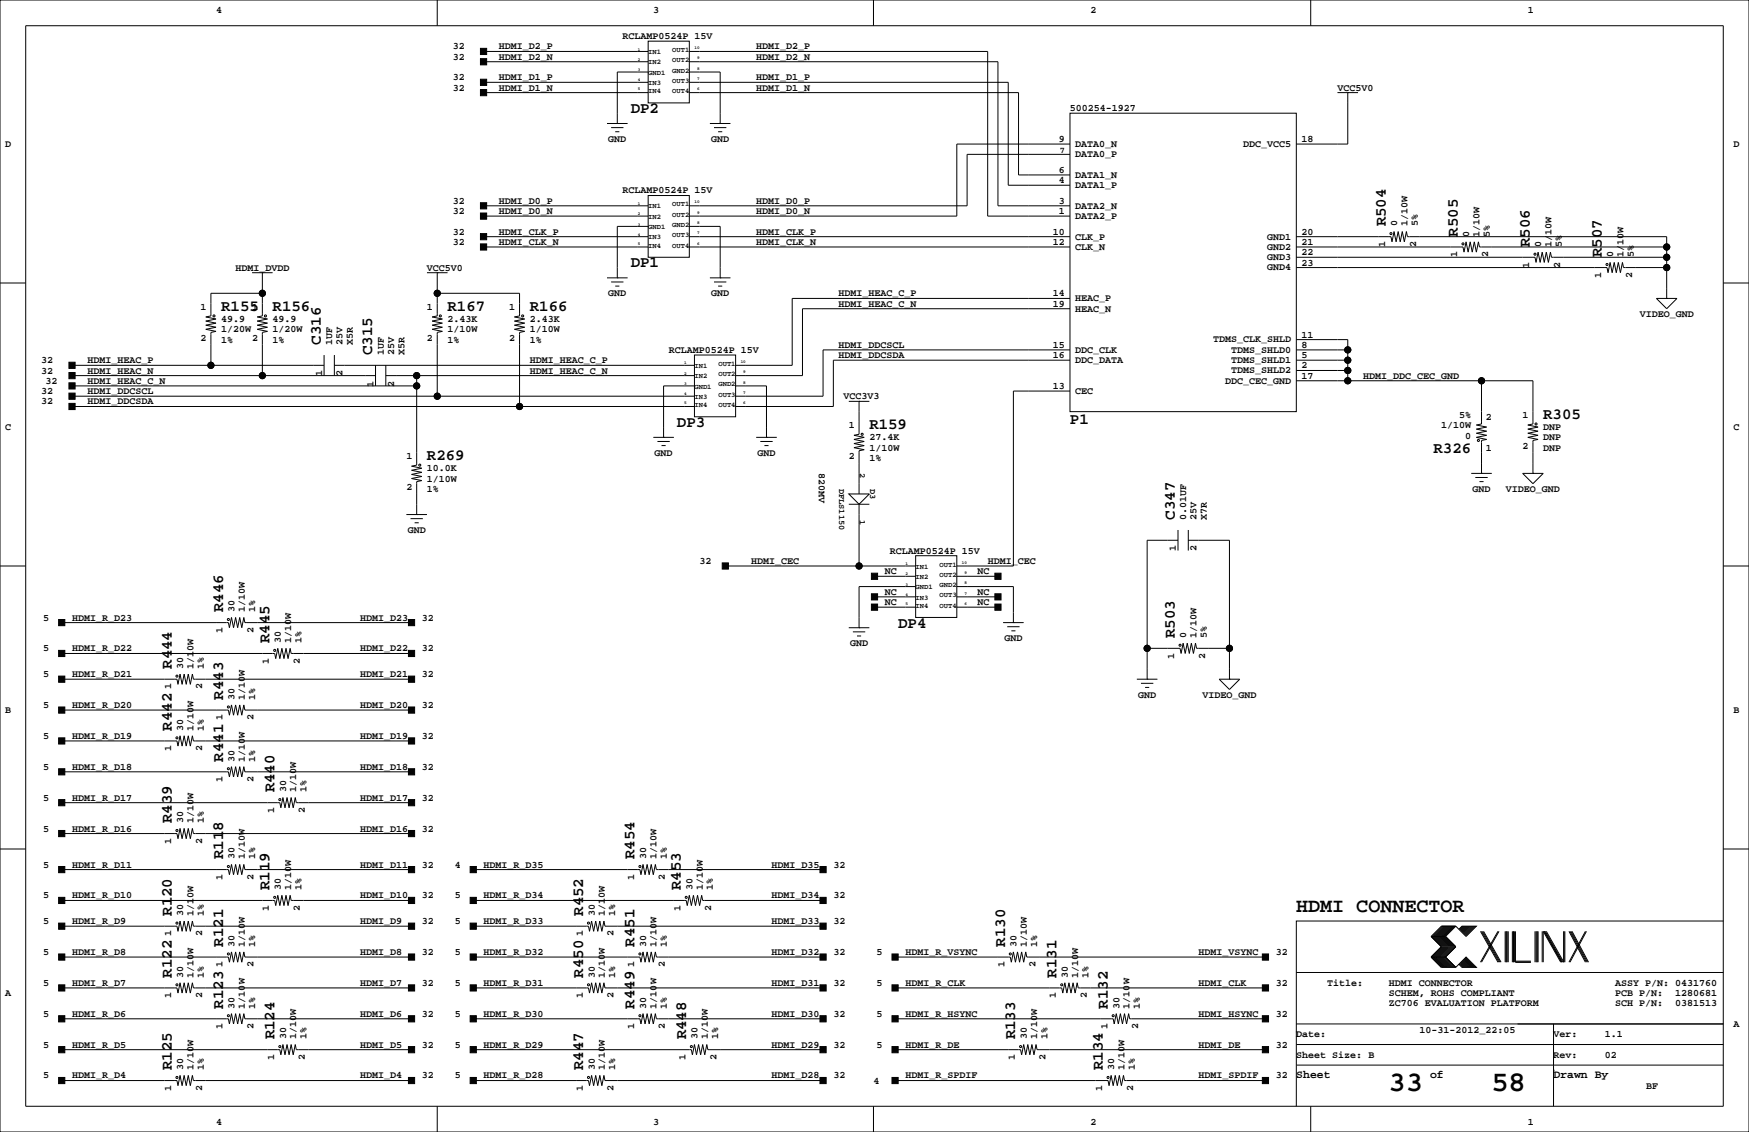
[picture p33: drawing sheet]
<svg xmlns="http://www.w3.org/2000/svg" width="432mm" height="279mm" viewBox="0 0 432 279" stroke-linecap="round" stroke-linejoin="round" font-family="sans-serif">
<defs><g id="words">
<g font-size="7.1">
<text x="342.8" y="269.3">33</text>
<text x="368.2" y="269.3">58</text>
</g>
<text font-size="4.9" x="320" y="225.1">HDMI CONNECTOR</text>
<g font-size="3.9">
<text x="155.7" y="27.9">DP2</text>
<text x="342.1" y="55.9" transform="rotate(-90 342.1 55.9)">R504</text>
<text x="359.9" y="58.4" transform="rotate(-90 359.9 58.4)">R505</text>
<text x="377.7" y="61" transform="rotate(-90 377.7 61)">R506</text>
<text x="395.4" y="63.5" transform="rotate(-90 395.4 63.5)">R507</text>
<text x="155.7" y="66">DP1</text>
<text x="54.6" y="76.7">R155</text>
<text x="67.3" y="76.7">R156</text>
<text x="110.5" y="76.7">R167</text>
<text x="130.8" y="76.7">R166</text>
<text x="79.2" y="85.1" transform="rotate(-90 79.2 85.1)">C316</text>
<text x="91.9" y="87.6" transform="rotate(-90 91.9 87.6)">C315</text>
<text x="167.1" y="105.4">DP3</text>
<text x="214.6" y="105.9">R159</text>
<text x="264.2" y="104.6">P1</text>
<text x="381" y="103.3">R305</text>
<text x="105.4" y="113.5">R269</text>
<text x="353.9" y="111.8">R326</text>
<text x="290" y="128.3" transform="rotate(-90 290 128.3)">C347</text>
<text x="55.1" y="151.1" transform="rotate(-90 55.1 151.1)">R446</text>
<text x="221.7" y="154.9">DP4</text>
<text x="66.5" y="158.8" transform="rotate(-90 66.5 158.8)">R445</text>
<text x="290" y="157.5" transform="rotate(-90 290 157.5)">R503</text>
<text x="42.4" y="165.1" transform="rotate(-90 42.4 165.1)">R444</text>
<text x="55.1" y="172.7" transform="rotate(-90 55.1 172.7)">R443</text>
<text x="42.4" y="180.3" transform="rotate(-90 42.4 180.3)">R442</text>
<text x="55.1" y="188" transform="rotate(-90 55.1 188)">R441</text>
<text x="67.8" y="195.6" transform="rotate(-90 67.8 195.6)">R440</text>
<text x="42.4" y="203.2" transform="rotate(-90 42.4 203.2)">R439</text>
<text x="55.1" y="212.1" transform="rotate(-90 55.1 212.1)">R118</text>
<text x="156.7" y="212.1" transform="rotate(-90 156.7 212.1)">R454</text>
<text x="66.5" y="219.7" transform="rotate(-90 66.5 219.7)">R119</text>
<text x="168.1" y="219.7" transform="rotate(-90 168.1 219.7)">R453</text>
<text x="42.4" y="226.1" transform="rotate(-90 42.4 226.1)">R120</text>
<text x="144" y="226.1" transform="rotate(-90 144 226.1)">R452</text>
<text x="55.1" y="233.7" transform="rotate(-90 55.1 233.7)">R121</text>
<text x="156.7" y="233.7" transform="rotate(-90 156.7 233.7)">R451</text>
<text x="248.1" y="233.7" transform="rotate(-90 248.1 233.7)">R130</text>
<text x="42.4" y="241.3" transform="rotate(-90 42.4 241.3)">R122</text>
<text x="144" y="241.3" transform="rotate(-90 144 241.3)">R450</text>
<text x="260.8" y="241.3" transform="rotate(-90 260.8 241.3)">R131</text>
<text x="55.1" y="248.9" transform="rotate(-90 55.1 248.9)">R123</text>
<text x="156.7" y="248.9" transform="rotate(-90 156.7 248.9)">R449</text>
<text x="273.5" y="248.9" transform="rotate(-90 273.5 248.9)">R132</text>
<text x="67.8" y="256.5" transform="rotate(-90 67.8 256.5)">R124</text>
<text x="169.4" y="256.5" transform="rotate(-90 169.4 256.5)">R448</text>
<text x="250.7" y="256.5" transform="rotate(-90 250.7 256.5)">R133</text>
<text x="42.4" y="264.2" transform="rotate(-90 42.4 264.2)">R125</text>
<text x="144" y="264.2" transform="rotate(-90 144 264.2)">R447</text>
<text x="272.3" y="264.2" transform="rotate(-90 272.3 264.2)">R134</text>
</g>
<g font-size="2.8">
<text x="320" y="266.1">Sheet</text>
<text x="353.1" y="266.1">of</text>
<text x="383.5" y="266.1">Drawn By</text>
</g>
<g font-size="2.5">
<text x="53.3" y="3.3">4</text>
<text x="161.3" y="3.3">3</text>
<text x="269.2" y="3.3">2</text>
<text x="377.2" y="3.3">1</text>
<text x="153.7" y="9.7">RCLAMP0524P 15V</text>
<text x="111.8" y="14.7">32</text>
<text x="111.8" y="12.2">32</text>
<text x="123.2" y="14.7">HDMI_D2_N</text>
<text x="123.2" y="12.2">HDMI_D2_P</text>
<text x="186.7" y="12.2">HDMI_D2_P</text>
<text x="186.7" y="14.7">HDMI_D2_N</text>
<text x="111.8" y="22.4">32</text>
<text x="111.8" y="19.8">32</text>
<text x="123.2" y="22.4">HDMI_D1_N</text>
<text x="123.2" y="19.8">HDMI_D1_P</text>
<text x="186.7" y="22.4">HDMI_D1_N</text>
<text x="186.7" y="19.8">HDMI_D1_P</text>
<text x="330.2" y="22.4">VCC5V0</text>
<text x="264.2" y="27.4">500254-1927</text>
<text x="150.2" y="35.1">GND</text>
<text x="175.6" y="35.1">GND</text>
<text x="261.4" y="35.1">9</text>
<text x="321.3" y="35.1">18</text>
<text x="1.3" y="36.3">D</text>
<text x="265.4" y="36.3">DATA0_N</text>
<text x="265.4" y="38.8">DATA0_P</text>
<text x="306.9" y="36.3">DDC_VCC5</text>
<text x="428" y="36.3">D</text>
<text x="153.7" y="47.8">RCLAMP0524P 15V</text>
<text x="261.4" y="45.2">4</text>
<text x="261.4" y="42.7">6</text>
<text x="265.4" y="46.4">DATA1_P</text>
<text x="265.4" y="43.9">DATA1_N</text>
<text x="111.8" y="52.8">32</text>
<text x="111.8" y="50.3">32</text>
<text x="123.2" y="52.8">HDMI_D0_N</text>
<text x="123.2" y="50.3">HDMI_D0_P</text>
<text x="186.7" y="52.8">HDMI_D0_N</text>
<text x="186.7" y="50.3">HDMI_D0_P</text>
<text x="261.4" y="52.8">1</text>
<text x="261.4" y="50.3">3</text>
<text x="265.4" y="51.5">DATA2_N</text>
<text x="111.8" y="57.9">32</text>
<text x="123.2" y="57.9">HDMI_CLK_P</text>
<text x="186.7" y="57.9">HDMI_CLK_P</text>
<text x="259.9" y="57.9">10</text>
<text x="265.4" y="59.1">CLK_P</text>
<text x="265.4" y="54">DATA2_P</text>
<text x="312.8" y="59.1">GND1</text>
<text x="321.3" y="57.9">20</text>
<text x="344.9" y="55.9" transform="rotate(-90 344.9 55.9)">0</text>
<text x="347.5" y="55.9" transform="rotate(-90 347.5 55.9)">1/10W</text>
<text x="350" y="55.9" transform="rotate(-90 350 55.9)">5%</text>
<text x="362.7" y="58.4" transform="rotate(-90 362.7 58.4)">0</text>
<text x="365.3" y="58.4" transform="rotate(-90 365.3 58.4)">1/10W</text>
<text x="367.8" y="58.4" transform="rotate(-90 367.8 58.4)">5%</text>
<text x="111.8" y="60.5">32</text>
<text x="123.2" y="60.5">HDMI_CLK_N</text>
<text x="186.7" y="60.5">HDMI_CLK_N</text>
<text x="259.9" y="60.5">12</text>
<text x="265.4" y="61.7">CLK_N</text>
<text x="312.8" y="61.7">GND2</text>
<text x="312.8" y="64.2">GND3</text>
<text x="321.3" y="65.5">23</text>
<text x="321.3" y="60.5">21</text>
<text x="321.3" y="63">22</text>
<text x="342" y="61" transform="rotate(-90 342 61)">1</text>
<text x="349.6" y="61" transform="rotate(-90 349.6 61)">2</text>
<text x="359.8" y="63.5" transform="rotate(-90 359.8 63.5)">1</text>
<text x="367.4" y="63.5" transform="rotate(-90 367.4 63.5)">2</text>
<text x="380.5" y="61" transform="rotate(-90 380.5 61)">0</text>
<text x="383" y="61" transform="rotate(-90 383 61)">1/10W</text>
<text x="385.6" y="61" transform="rotate(-90 385.6 61)">5%</text>
<text x="398.3" y="63.5" transform="rotate(-90 398.3 63.5)">0</text>
<text x="400.8" y="63.5" transform="rotate(-90 400.8 63.5)">1/10W</text>
<text x="403.4" y="63.5" transform="rotate(-90 403.4 63.5)">5%</text>
<text x="58.1" y="66.8">HDMI_DVDD</text>
<text x="105.4" y="66.8">VCC5V0</text>
<text x="312.8" y="66.7">GND4</text>
<text x="377.5" y="66" transform="rotate(-90 377.5 66)">1</text>
<text x="385.2" y="66" transform="rotate(-90 385.2 66)">2</text>
<text x="395.3" y="68.6" transform="rotate(-90 395.3 68.6)">1</text>
<text x="402.9" y="68.6" transform="rotate(-90 402.9 68.6)">2</text>
<text x="49.5" y="76.5">1</text>
<text x="62.2" y="76.5">1</text>
<text x="105.4" y="76.5">1</text>
<text x="125.7" y="76.5">1</text>
<text x="150.2" y="73.2">GND</text>
<text x="175.6" y="73.2">GND</text>
<text x="207" y="75.7">HDMI_HEAC_C_N</text>
<text x="207" y="73.2">HDMI_HEAC_C_P</text>
<text x="259.9" y="75.7">19</text>
<text x="259.9" y="73.2">14</text>
<text x="265.4" y="76.9">HEAC_N</text>
<text x="265.4" y="74.4">HEAC_P</text>
<text x="54.6" y="82">1/20W</text>
<text x="54.6" y="79.5">49.9</text>
<text x="67.3" y="79.5">49.9</text>
<text x="67.3" y="82">1/20W</text>
<text x="110.5" y="79.5">2.43K</text>
<text x="110.5" y="82">1/10W</text>
<text x="130.8" y="82">1/10W</text>
<text x="130.8" y="79.5">2.43K</text>
<text x="321.3" y="83.3">11</text>
<text x="404.8" y="78.2">VIDEO_GND</text>
<text x="10.2" y="89.7">32</text>
<text x="21.6" y="89.7">HDMI_HEAC_P</text>
<text x="49.5" y="84.2">2</text>
<text x="54.6" y="84.6">1%</text>
<text x="62.2" y="84.2">2</text>
<text x="67.3" y="84.6">1%</text>
<text x="82" y="85.1" transform="rotate(-90 82 85.1)">1UF</text>
<text x="84.6" y="85.1" transform="rotate(-90 84.6 85.1)">25V</text>
<text x="87.1" y="85.1" transform="rotate(-90 87.1 85.1)">X5R</text>
<text x="94.7" y="87.6" transform="rotate(-90 94.7 87.6)">1UF</text>
<text x="97.3" y="87.6" transform="rotate(-90 97.3 87.6)">25V</text>
<text x="99.8" y="87.6" transform="rotate(-90 99.8 87.6)">X5R</text>
<text x="105.4" y="84.2">2</text>
<text x="110.5" y="84.6">1%</text>
<text x="125.7" y="84.2">2</text>
<text x="130.8" y="84.6">1%</text>
<text x="130.8" y="89.7">HDMI_HEAC_C_P</text>
<text x="165.1" y="87.1">RCLAMP0524P 15V</text>
<text x="207" y="88.4">HDMI_DDCSDA</text>
<text x="207" y="85.9">HDMI_DDCSCL</text>
<text x="259.9" y="85.9">15</text>
<text x="259.9" y="88.4">16</text>
<text x="265.4" y="87.1">DDC_CLK</text>
<text x="265.4" y="89.6">DDC_DATA</text>
<text x="299.5" y="84.5">TDMS_CLK_SHLD</text>
<text x="304" y="87.1">TDMS_SHLD0</text>
<text x="304" y="89.6">TDMS_SHLD1</text>
<text x="321.3" y="85.9">8</text>
<text x="321.3" y="88.4">5</text>
<text x="10.2" y="92.2">32</text>
<text x="11.2" y="94.7">32</text>
<text x="21.6" y="92.2">HDMI_HEAC_N</text>
<text x="21.6" y="94.7">HDMI_HEAC_C_N</text>
<text x="79.5" y="92.9" transform="rotate(-90 79.5 92.9)">1</text>
<text x="84.6" y="92.9" transform="rotate(-90 84.6 92.9)">2</text>
<text x="92.2" y="95.5" transform="rotate(-90 92.2 95.5)">1</text>
<text x="97.3" y="95.5" transform="rotate(-90 97.3 95.5)">2</text>
<text x="130.8" y="92.2">HDMI_HEAC_C_N</text>
<text x="302.5" y="94.7">DDC_CEC_GND</text>
<text x="304" y="92.1">TDMS_SHLD2</text>
<text x="321.3" y="90.9">2</text>
<text x="321.3" y="93.5">17</text>
<text x="336.6" y="93.5">HDMI_DDC_CEC_GND</text>
<text x="10.2" y="99.8">32</text>
<text x="10.2" y="97.3">32</text>
<text x="21.6" y="99.8">HDMI_DDCSDA</text>
<text x="21.6" y="97.3">HDMI_DDCSCL</text>
<text x="208.3" y="98.6">VCC3V3</text>
<text x="259.9" y="96">13</text>
<text x="265.4" y="97.2">CEC</text>
<text x="1.3" y="106.2">C</text>
<text x="209.5" y="105.8">1</text>
<text x="355.8" y="105.8">1/10W</text>
<text x="360.3" y="103.2">5%</text>
<text x="366.8" y="103.6">2</text>
<text x="375.9" y="103.2">1</text>
<text x="381" y="106.2">DNP</text>
<text x="428" y="106.2">C</text>
<text x="100.3" y="113.4">1</text>
<text x="161.6" y="112.5">GND</text>
<text x="187" y="112.5">GND</text>
<text x="209.5" y="113.4">2</text>
<text x="214.6" y="108.7">27.4K</text>
<text x="214.6" y="111.3">1/10W</text>
<text x="214.6" y="113.8">1%</text>
<text x="361.7" y="108.3">0</text>
<text x="366.8" y="111.3">1</text>
<text x="375.9" y="110.8">2</text>
<text x="381" y="111.3">DNP</text>
<text x="381" y="108.7">DNP</text>
<text x="105.4" y="116.3">10.0K</text>
<text x="105.4" y="118.9">1/10W</text>
<text x="202.2" y="116.8" transform="rotate(90 202.2 116.8)">820MV</text>
<text x="100.3" y="121">2</text>
<text x="105.4" y="121.4">1%</text>
<text x="363.5" y="121.4">GND</text>
<text x="371.8" y="121.4">VIDEO_GND</text>
<text x="100.6" y="131.6">GND</text>
<text x="292.9" y="128.3" transform="rotate(-90 292.9 128.3)">0.01UF</text>
<text x="295.4" y="128.3" transform="rotate(-90 295.4 128.3)">25V</text>
<text x="297.9" y="128.3" transform="rotate(-90 297.9 128.3)">X7R</text>
<text x="219.7" y="136.7">RCLAMP0524P 15V</text>
<text x="290.3" y="136.1" transform="rotate(-90 290.3 136.1)">1</text>
<text x="295.4" y="136.1" transform="rotate(-90 295.4 136.1)">2</text>
<text x="172.7" y="139.2">32</text>
<text x="185.4" y="139.2">HDMI_CEC</text>
<text x="218.4" y="141.7">NC</text>
<text x="241.3" y="141.7">NC</text>
<text x="243.8" y="139.2">HDMI_CEC</text>
<text x="218.4" y="149.4">NC</text>
<text x="218.4" y="146.8">NC</text>
<text x="241.3" y="146.8">NC</text>
<text x="241.3" y="149.4">NC</text>
<text x="10.7" y="153.2">5</text>
<text x="17.8" y="153.2">HDMI_R_D23</text>
<text x="57.9" y="151.1" transform="rotate(-90 57.9 151.1)">30</text>
<text x="60.5" y="151.1" transform="rotate(-90 60.5 151.1)">1/10W</text>
<text x="63" y="151.1" transform="rotate(-90 63 151.1)">1%</text>
<text x="88.9" y="153.2">HDMI_D23</text>
<text x="104.1" y="153.2">32</text>
<text x="10.7" y="160.8">5</text>
<text x="17.8" y="160.8">HDMI_R_D22</text>
<text x="55" y="156.2" transform="rotate(-90 55 156.2)">1</text>
<text x="62.6" y="156.2" transform="rotate(-90 62.6 156.2)">2</text>
<text x="69.3" y="158.8" transform="rotate(-90 69.3 158.8)">30</text>
<text x="71.9" y="158.8" transform="rotate(-90 71.9 158.8)">1/10W</text>
<text x="74.4" y="158.8" transform="rotate(-90 74.4 158.8)">1%</text>
<text x="88.9" y="160.8">HDMI_D22</text>
<text x="104.1" y="160.8">32</text>
<text x="209.9" y="159.5">GND</text>
<text x="248" y="158.2">GND</text>
<text x="292.9" y="157.5" transform="rotate(-90 292.9 157.5)">0</text>
<text x="295.4" y="157.5" transform="rotate(-90 295.4 157.5)">1/10W</text>
<text x="297.9" y="157.5" transform="rotate(-90 297.9 157.5)">5%</text>
<text x="10.7" y="167.1">5</text>
<text x="17.8" y="167.1">HDMI_R_D21</text>
<text x="45.2" y="165.1" transform="rotate(-90 45.2 165.1)">30</text>
<text x="47.8" y="165.1" transform="rotate(-90 47.8 165.1)">1/10W</text>
<text x="50.3" y="165.1" transform="rotate(-90 50.3 165.1)">1%</text>
<text x="66.4" y="163.8" transform="rotate(-90 66.4 163.8)">1</text>
<text x="74" y="163.8" transform="rotate(-90 74 163.8)">2</text>
<text x="88.9" y="167.1">HDMI_D21</text>
<text x="104.1" y="167.1">32</text>
<text x="289.9" y="162.6" transform="rotate(-90 289.9 162.6)">1</text>
<text x="297.5" y="162.6" transform="rotate(-90 297.5 162.6)">2</text>
<text x="42.3" y="170.2" transform="rotate(-90 42.3 170.2)">1</text>
<text x="49.9" y="170.2" transform="rotate(-90 49.9 170.2)">2</text>
<text x="57.9" y="172.7" transform="rotate(-90 57.9 172.7)">30</text>
<text x="60.5" y="172.7" transform="rotate(-90 60.5 172.7)">1/10W</text>
<text x="63" y="172.7" transform="rotate(-90 63 172.7)">1%</text>
<text x="281" y="172.2">GND</text>
<text x="296.9" y="172.2">VIDEO_GND</text>
<text x="1.3" y="176">B</text>
<text x="10.7" y="174.8">5</text>
<text x="17.8" y="174.8">HDMI_R_D20</text>
<text x="55" y="177.8" transform="rotate(-90 55 177.8)">1</text>
<text x="62.6" y="177.8" transform="rotate(-90 62.6 177.8)">2</text>
<text x="88.9" y="174.8">HDMI_D20</text>
<text x="104.1" y="174.8">32</text>
<text x="428" y="176">B</text>
<text x="10.7" y="182.4">5</text>
<text x="17.8" y="182.4">HDMI_R_D19</text>
<text x="42.3" y="185.4" transform="rotate(-90 42.3 185.4)">1</text>
<text x="45.2" y="180.3" transform="rotate(-90 45.2 180.3)">30</text>
<text x="47.8" y="180.3" transform="rotate(-90 47.8 180.3)">1/10W</text>
<text x="49.9" y="185.4" transform="rotate(-90 49.9 185.4)">2</text>
<text x="50.3" y="180.3" transform="rotate(-90 50.3 180.3)">1%</text>
<text x="88.9" y="182.4">HDMI_D19</text>
<text x="104.1" y="182.4">32</text>
<text x="10.7" y="190">5</text>
<text x="17.8" y="190">HDMI_R_D18</text>
<text x="57.9" y="188" transform="rotate(-90 57.9 188)">30</text>
<text x="60.5" y="188" transform="rotate(-90 60.5 188)">1/10W</text>
<text x="63" y="188" transform="rotate(-90 63 188)">1%</text>
<text x="88.9" y="190">HDMI_D18</text>
<text x="104.1" y="190">32</text>
<text x="10.7" y="197.6">5</text>
<text x="17.8" y="197.6">HDMI_R_D17</text>
<text x="55" y="193" transform="rotate(-90 55 193)">1</text>
<text x="62.6" y="193" transform="rotate(-90 62.6 193)">2</text>
<text x="70.6" y="195.6" transform="rotate(-90 70.6 195.6)">30</text>
<text x="73.2" y="195.6" transform="rotate(-90 73.2 195.6)">1/10W</text>
<text x="75.7" y="195.6" transform="rotate(-90 75.7 195.6)">1%</text>
<text x="88.9" y="197.6">HDMI_D17</text>
<text x="104.1" y="197.6">32</text>
<text x="45.2" y="203.2" transform="rotate(-90 45.2 203.2)">30</text>
<text x="47.8" y="203.2" transform="rotate(-90 47.8 203.2)">1/10W</text>
<text x="50.3" y="203.2" transform="rotate(-90 50.3 203.2)">1%</text>
<text x="67.7" y="200.7" transform="rotate(-90 67.7 200.7)">1</text>
<text x="75.3" y="200.7" transform="rotate(-90 75.3 200.7)">2</text>
<text x="10.7" y="205.2">5</text>
<text x="17.8" y="205.2">HDMI_R_D16</text>
<text x="42.3" y="208.3" transform="rotate(-90 42.3 208.3)">1</text>
<text x="49.9" y="208.3" transform="rotate(-90 49.9 208.3)">2</text>
<text x="88.9" y="205.2">HDMI_D16</text>
<text x="104.1" y="205.2">32</text>
<text x="10.7" y="214.1">5</text>
<text x="17.8" y="214.1">HDMI_R_D11</text>
<text x="57.9" y="212.1" transform="rotate(-90 57.9 212.1)">30</text>
<text x="60.5" y="212.1" transform="rotate(-90 60.5 212.1)">1/10W</text>
<text x="63" y="212.1" transform="rotate(-90 63 212.1)">1%</text>
<text x="88.9" y="214.1">HDMI_D11</text>
<text x="104.1" y="214.1">32</text>
<text x="112.3" y="214.1">4</text>
<text x="119.4" y="214.1">HDMI_R_D35</text>
<text x="159.5" y="212.1" transform="rotate(-90 159.5 212.1)">30</text>
<text x="162.1" y="212.1" transform="rotate(-90 162.1 212.1)">1/10W</text>
<text x="164.6" y="212.1" transform="rotate(-90 164.6 212.1)">1%</text>
<text x="190.5" y="214.1">HDMI_D35</text>
<text x="205.7" y="214.1">32</text>
<text x="10.7" y="221.7">5</text>
<text x="17.8" y="221.7">HDMI_R_D10</text>
<text x="55" y="217.2" transform="rotate(-90 55 217.2)">1</text>
<text x="62.6" y="217.2" transform="rotate(-90 62.6 217.2)">2</text>
<text x="69.3" y="219.7" transform="rotate(-90 69.3 219.7)">30</text>
<text x="71.9" y="219.7" transform="rotate(-90 71.9 219.7)">1/10W</text>
<text x="74.4" y="219.7" transform="rotate(-90 74.4 219.7)">1%</text>
<text x="88.9" y="221.7">HDMI_D10</text>
<text x="104.1" y="221.7">32</text>
<text x="112.3" y="221.7">5</text>
<text x="119.4" y="221.7">HDMI_R_D34</text>
<text x="156.6" y="217.2" transform="rotate(-90 156.6 217.2)">1</text>
<text x="164.2" y="217.2" transform="rotate(-90 164.2 217.2)">2</text>
<text x="170.9" y="219.7" transform="rotate(-90 170.9 219.7)">30</text>
<text x="173.5" y="219.7" transform="rotate(-90 173.5 219.7)">1/10W</text>
<text x="176" y="219.7" transform="rotate(-90 176 219.7)">1%</text>
<text x="190.5" y="221.7">HDMI_D34</text>
<text x="205.7" y="221.7">32</text>
<text x="45.2" y="226.1" transform="rotate(-90 45.2 226.1)">30</text>
<text x="47.8" y="226.1" transform="rotate(-90 47.8 226.1)">1/10W</text>
<text x="50.3" y="226.1" transform="rotate(-90 50.3 226.1)">1%</text>
<text x="66.4" y="224.8" transform="rotate(-90 66.4 224.8)">1</text>
<text x="74" y="224.8" transform="rotate(-90 74 224.8)">2</text>
<text x="146.8" y="226.1" transform="rotate(-90 146.8 226.1)">30</text>
<text x="149.4" y="226.1" transform="rotate(-90 149.4 226.1)">1/10W</text>
<text x="151.9" y="226.1" transform="rotate(-90 151.9 226.1)">1%</text>
<text x="168" y="224.8" transform="rotate(-90 168 224.8)">1</text>
<text x="175.6" y="224.8" transform="rotate(-90 175.6 224.8)">2</text>
<text x="10.7" y="228.1">5</text>
<text x="17.8" y="228.1">HDMI_R_D9</text>
<text x="42.3" y="231.1" transform="rotate(-90 42.3 231.1)">1</text>
<text x="49.9" y="231.1" transform="rotate(-90 49.9 231.1)">2</text>
<text x="57.9" y="233.7" transform="rotate(-90 57.9 233.7)">30</text>
<text x="60.5" y="233.7" transform="rotate(-90 60.5 233.7)">1/10W</text>
<text x="63" y="233.7" transform="rotate(-90 63 233.7)">1%</text>
<text x="88.9" y="228.1">HDMI_D9</text>
<text x="104.1" y="228.1">32</text>
<text x="112.3" y="228.1">5</text>
<text x="119.4" y="228.1">HDMI_R_D33</text>
<text x="143.9" y="231.1" transform="rotate(-90 143.9 231.1)">1</text>
<text x="151.5" y="231.1" transform="rotate(-90 151.5 231.1)">2</text>
<text x="159.5" y="233.7" transform="rotate(-90 159.5 233.7)">30</text>
<text x="162.1" y="233.7" transform="rotate(-90 162.1 233.7)">1/10W</text>
<text x="164.6" y="233.7" transform="rotate(-90 164.6 233.7)">1%</text>
<text x="190.5" y="228.1">HDMI_D33</text>
<text x="205.7" y="228.1">32</text>
<text x="251" y="233.7" transform="rotate(-90 251 233.7)">30</text>
<text x="253.5" y="233.7" transform="rotate(-90 253.5 233.7)">1/10W</text>
<text x="256" y="233.7" transform="rotate(-90 256 233.7)">1%</text>
<text x="10.7" y="235.7">5</text>
<text x="17.8" y="235.7">HDMI_R_D8</text>
<text x="55" y="238.8" transform="rotate(-90 55 238.8)">1</text>
<text x="62.6" y="238.8" transform="rotate(-90 62.6 238.8)">2</text>
<text x="88.9" y="235.7">HDMI_D8</text>
<text x="104.1" y="235.7">32</text>
<text x="112.3" y="235.7">5</text>
<text x="119.4" y="235.7">HDMI_R_D32</text>
<text x="156.6" y="238.8" transform="rotate(-90 156.6 238.8)">1</text>
<text x="164.2" y="238.8" transform="rotate(-90 164.2 238.8)">2</text>
<text x="190.5" y="235.7">HDMI_D32</text>
<text x="205.7" y="235.7">32</text>
<text x="216.4" y="235.7">5</text>
<text x="223.5" y="235.7">HDMI_R_VSYNC</text>
<text x="248" y="238.8" transform="rotate(-90 248 238.8)">1</text>
<text x="255.6" y="238.8" transform="rotate(-90 255.6 238.8)">2</text>
<text x="295.9" y="235.7">HDMI_VSYNC</text>
<text x="315" y="235.7">32</text>
<text x="1.3" y="245.9">A</text>
<text x="10.7" y="243.3">5</text>
<text x="17.8" y="243.3">HDMI_R_D7</text>
<text x="45.2" y="241.3" transform="rotate(-90 45.2 241.3)">30</text>
<text x="47.8" y="241.3" transform="rotate(-90 47.8 241.3)">1/10W</text>
<text x="50.3" y="241.3" transform="rotate(-90 50.3 241.3)">1%</text>
<text x="88.9" y="243.3">HDMI_D7</text>
<text x="104.1" y="243.3">32</text>
<text x="112.3" y="243.3">5</text>
<text x="119.4" y="243.3">HDMI_R_D31</text>
<text x="146.8" y="241.3" transform="rotate(-90 146.8 241.3)">30</text>
<text x="149.4" y="241.3" transform="rotate(-90 149.4 241.3)">1/10W</text>
<text x="151.9" y="241.3" transform="rotate(-90 151.9 241.3)">1%</text>
<text x="190.5" y="243.3">HDMI_D31</text>
<text x="205.7" y="243.3">32</text>
<text x="216.4" y="243.3">5</text>
<text x="223.5" y="243.3">HDMI_R_CLK</text>
<text x="263.7" y="241.3" transform="rotate(-90 263.7 241.3)">30</text>
<text x="266.2" y="241.3" transform="rotate(-90 266.2 241.3)">1/10W</text>
<text x="268.7" y="241.3" transform="rotate(-90 268.7 241.3)">1%</text>
<text x="295.9" y="243.3">HDMI_CLK</text>
<text x="315" y="243.3">32</text>
<text x="327.7" y="243.3">Title:</text>
<text x="342.9" y="245.9">SCHEM, ROHS COMPLIANT</text>
<text x="342.9" y="243.3">HDMI CONNECTOR</text>
<text x="398.8" y="243.3">ASSY P/N: 0431760</text>
<text x="398.8" y="245.9">PCB P/N:</text>
<text x="413.6" y="245.9">1280681</text>
<text x="10.7" y="251">5</text>
<text x="17.8" y="251">HDMI_R_D6</text>
<text x="42.3" y="246.4" transform="rotate(-90 42.3 246.4)">1</text>
<text x="49.9" y="246.4" transform="rotate(-90 49.9 246.4)">2</text>
<text x="57.9" y="248.9" transform="rotate(-90 57.9 248.9)">30</text>
<text x="60.5" y="248.9" transform="rotate(-90 60.5 248.9)">1/10W</text>
<text x="63" y="248.9" transform="rotate(-90 63 248.9)">1%</text>
<text x="88.9" y="251">HDMI_D6</text>
<text x="104.1" y="251">32</text>
<text x="112.3" y="251">5</text>
<text x="119.4" y="251">HDMI_R_D30</text>
<text x="143.9" y="246.4" transform="rotate(-90 143.9 246.4)">1</text>
<text x="151.5" y="246.4" transform="rotate(-90 151.5 246.4)">2</text>
<text x="159.5" y="248.9" transform="rotate(-90 159.5 248.9)">30</text>
<text x="162.1" y="248.9" transform="rotate(-90 162.1 248.9)">1/10W</text>
<text x="164.6" y="248.9" transform="rotate(-90 164.6 248.9)">1%</text>
<text x="190.5" y="251">HDMI_D30</text>
<text x="205.7" y="251">32</text>
<text x="216.4" y="251">5</text>
<text x="223.5" y="251">HDMI_R_HSYNC</text>
<text x="260.7" y="246.4" transform="rotate(-90 260.7 246.4)">1</text>
<text x="268.3" y="246.4" transform="rotate(-90 268.3 246.4)">2</text>
<text x="276.4" y="248.9" transform="rotate(-90 276.4 248.9)">30</text>
<text x="278.9" y="248.9" transform="rotate(-90 278.9 248.9)">1/10W</text>
<text x="281.4" y="248.9" transform="rotate(-90 281.4 248.9)">1%</text>
<text x="295.9" y="251">HDMI_HSYNC</text>
<text x="315" y="251">32</text>
<text x="342.9" y="248.4">ZC706 EVALUATION PLATFORM</text>
<text x="398.8" y="248.4">SCH P/N:</text>
<text x="413.6" y="248.4">0381513</text>
<text x="55" y="254" transform="rotate(-90 55 254)">1</text>
<text x="62.6" y="254" transform="rotate(-90 62.6 254)">2</text>
<text x="70.6" y="256.5" transform="rotate(-90 70.6 256.5)">30</text>
<text x="73.2" y="256.5" transform="rotate(-90 73.2 256.5)">1/10W</text>
<text x="75.7" y="256.5" transform="rotate(-90 75.7 256.5)">1%</text>
<text x="156.6" y="254" transform="rotate(-90 156.6 254)">1</text>
<text x="164.2" y="254" transform="rotate(-90 164.2 254)">2</text>
<text x="172.2" y="256.5" transform="rotate(-90 172.2 256.5)">30</text>
<text x="174.8" y="256.5" transform="rotate(-90 174.8 256.5)">1/10W</text>
<text x="177.3" y="256.5" transform="rotate(-90 177.3 256.5)">1%</text>
<text x="253.5" y="256.5" transform="rotate(-90 253.5 256.5)">30</text>
<text x="256" y="256.5" transform="rotate(-90 256 256.5)">1/10W</text>
<text x="258.6" y="256.5" transform="rotate(-90 258.6 256.5)">1%</text>
<text x="273.4" y="254" transform="rotate(-90 273.4 254)">1</text>
<text x="281" y="254" transform="rotate(-90 281 254)">2</text>
<text x="320" y="256">Date:</text>
<text x="350.4" y="255">10-31-2012_22:05</text>
<text x="383.5" y="256">Ver:</text>
<text x="396.2" y="256">1.1</text>
<text x="428" y="253.5">A</text>
<text x="10.7" y="258.6">5</text>
<text x="17.8" y="258.6">HDMI_R_D5</text>
<text x="67.7" y="261.6" transform="rotate(-90 67.7 261.6)">1</text>
<text x="75.3" y="261.6" transform="rotate(-90 75.3 261.6)">2</text>
<text x="88.9" y="258.6">HDMI_D5</text>
<text x="104.1" y="258.6">32</text>
<text x="112.3" y="258.6">5</text>
<text x="119.4" y="258.6">HDMI_R_D29</text>
<text x="169.3" y="261.6" transform="rotate(-90 169.3 261.6)">1</text>
<text x="176.9" y="261.6" transform="rotate(-90 176.9 261.6)">2</text>
<text x="190.5" y="258.6">HDMI_D29</text>
<text x="205.7" y="258.6">32</text>
<text x="216.4" y="258.6">5</text>
<text x="223.5" y="258.6">HDMI_R_DE</text>
<text x="250.5" y="261.6" transform="rotate(-90 250.5 261.6)">1</text>
<text x="258.2" y="261.6" transform="rotate(-90 258.2 261.6)">2</text>
<text x="295.9" y="258.6">HDMI_DE</text>
<text x="315" y="258.6">32</text>
<text x="320" y="261.1">Sheet Size: B</text>
<text x="383.5" y="261.1">Rev:</text>
<text x="396.2" y="261.1">02</text>
<text x="10.7" y="266.2">5</text>
<text x="17.8" y="266.2">HDMI_R_D4</text>
<text x="42.3" y="269.2" transform="rotate(-90 42.3 269.2)">1</text>
<text x="45.2" y="264.2" transform="rotate(-90 45.2 264.2)">30</text>
<text x="47.8" y="264.2" transform="rotate(-90 47.8 264.2)">1/10W</text>
<text x="49.9" y="269.2" transform="rotate(-90 49.9 269.2)">2</text>
<text x="50.3" y="264.2" transform="rotate(-90 50.3 264.2)">1%</text>
<text x="88.9" y="266.2">HDMI_D4</text>
<text x="104.1" y="266.2">32</text>
<text x="112.3" y="266.2">5</text>
<text x="119.4" y="266.2">HDMI_R_D28</text>
<text x="143.9" y="269.2" transform="rotate(-90 143.9 269.2)">1</text>
<text x="146.8" y="264.2" transform="rotate(-90 146.8 264.2)">30</text>
<text x="149.4" y="264.2" transform="rotate(-90 149.4 264.2)">1/10W</text>
<text x="151.5" y="269.2" transform="rotate(-90 151.5 269.2)">2</text>
<text x="151.9" y="264.2" transform="rotate(-90 151.9 264.2)">1%</text>
<text x="190.5" y="266.2">HDMI_D28</text>
<text x="205.7" y="266.2">32</text>
<text x="215.7" y="267.5">4</text>
<text x="223.5" y="266.2">HDMI_R_SPDIF</text>
<text x="272.1" y="269.2" transform="rotate(-90 272.1 269.2)">1</text>
<text x="275.1" y="264.2" transform="rotate(-90 275.1 264.2)">30</text>
<text x="277.6" y="264.2" transform="rotate(-90 277.6 264.2)">1/10W</text>
<text x="279.7" y="269.2" transform="rotate(-90 279.7 269.2)">2</text>
<text x="280.2" y="264.2" transform="rotate(-90 280.2 264.2)">1%</text>
<text x="295.9" y="266.2">HDMI_SPDIF</text>
<text x="315" y="266.2">32</text>
<text x="406.4" y="268.7">BF</text>
<text x="53.3" y="277.6">4</text>
<text x="161.3" y="277.6">3</text>
<text x="269.2" y="277.6">2</text>
<text x="377.2" y="277.6">1</text>
</g>
<g font-size="2.1">
<text x="261.6" y="37.7">7</text>
<text x="212.3" y="116.8" transform="rotate(90 212.3 116.8)">2</text>
<text x="207.2" y="120.7" transform="rotate(90 207.2 120.7)">DFLS1150</text>
<text x="214.8" y="120.7" transform="rotate(90 214.8 120.7)">D3</text>
<text x="212.3" y="128.3" transform="rotate(90 212.3 128.3)">1</text>
</g>
<g font-size="1.8">
<text x="160" y="13.4">IN1</text>
<text x="160" y="15.9">IN2</text>
<text x="165.9" y="17.9">GND2</text>
<text x="165.9" y="15.4">OUT2</text>
<text x="165.9" y="12.8">OUT1</text>
<text x="160" y="18.4">GND1</text>
<text x="160" y="21">IN3</text>
<text x="160" y="23">IN4</text>
<text x="165.9" y="23">OUT4</text>
<text x="165.9" y="20.5">OUT3</text>
<text x="160" y="51.5">IN1</text>
<text x="160" y="54">IN2</text>
<text x="165.9" y="53.5">OUT2</text>
<text x="165.9" y="50.9">OUT1</text>
<text x="160" y="56.5">GND1</text>
<text x="160" y="59.1">IN3</text>
<text x="165.9" y="58.6">OUT3</text>
<text x="165.9" y="56">GND2</text>
<text x="160" y="61.1">IN4</text>
<text x="165.9" y="61.1">OUT4</text>
<text x="171.4" y="90.8">IN1</text>
<text x="171.4" y="93.4">IN2</text>
<text x="171.4" y="95.9">GND1</text>
<text x="177.4" y="95.4">GND2</text>
<text x="177.4" y="92.8">OUT2</text>
<text x="177.4" y="90.3">OUT1</text>
<text x="171.4" y="98.4">IN3</text>
<text x="171.4" y="100.5">IN4</text>
<text x="177.4" y="100.5">OUT4</text>
<text x="177.4" y="97.9">OUT3</text>
<text x="226.1" y="140.4">IN1</text>
<text x="226.1" y="142.9">IN2</text>
<text x="232" y="142.4">OUT2</text>
<text x="232" y="139.8">OUT1</text>
<text x="226.1" y="145.4">GND1</text>
<text x="226.1" y="148">IN3</text>
<text x="226.1" y="150">IN4</text>
<text x="232" y="150">OUT4</text>
<text x="232" y="147.5">OUT3</text>
<text x="232" y="144.9">GND2</text>
</g>
<g font-size="1.1">
<text x="157.5" y="12.5">1</text>
<text x="157.5" y="15">2</text>
<text x="157.5" y="17.6">3</text>
<text x="171.4" y="12.1">10</text>
<text x="172.1" y="17.2">8</text>
<text x="172.1" y="14.7">9</text>
<text x="157.5" y="20.1">4</text>
<text x="157.5" y="22.3">5</text>
<text x="172.1" y="22.3">6</text>
<text x="172.1" y="19.7">7</text>
<text x="157.5" y="53.1">2</text>
<text x="157.5" y="50.6">1</text>
<text x="171.4" y="50.2">10</text>
<text x="172.1" y="52.8">9</text>
<text x="157.5" y="58.2">4</text>
<text x="157.5" y="55.7">3</text>
<text x="172.1" y="55.3">8</text>
<text x="172.1" y="57.8">7</text>
<text x="157.5" y="60.4">5</text>
<text x="172.1" y="60.4">6</text>
<text x="168.9" y="90">1</text>
<text x="182.9" y="89.6">10</text>
<text x="168.9" y="92.5">2</text>
<text x="168.9" y="95">3</text>
<text x="183.5" y="94.7">8</text>
<text x="183.5" y="92.1">9</text>
<text x="168.9" y="97.6">4</text>
<text x="168.9" y="99.8">5</text>
<text x="183.5" y="99.8">6</text>
<text x="183.5" y="97.2">7</text>
<text x="223.5" y="142">2</text>
<text x="223.5" y="139.5">1</text>
<text x="237.5" y="139.1">10</text>
<text x="238.1" y="141.7">9</text>
<text x="223.5" y="149.3">5</text>
<text x="223.5" y="147.1">4</text>
<text x="223.5" y="144.6">3</text>
<text x="238.1" y="144.2">8</text>
<text x="238.1" y="146.7">7</text>
<text x="238.1" y="149.3">6</text>
</g>
</g></defs>
<g fill="none" stroke="#000" stroke-width=".25">
<path d="M0 0h431.8v279.4h-431.8zM6.3 6.4h419.1v266.6h-419.1zM107.9 0v6.4M119.4 12.7h40.6M119.4 15.2h40.6M160 10.2h10.2v15.2h-10.2zM160 17.8h-7.6v12.7M170.2 15.2h76.2v35.6h17.8M170.2 12.7h73.6v40.6h20.4M170.2 17.8h7.6v12.7M215.6 0v6.4M323.6 0v6.4"/>
<path d="M119.4 20.3h40.6M119.4 22.9h40.6M149.9 30.5h5M150.9 31.5h3M151.9 32.5h1M152.4 30.5h.1M170.2 20.3h78.7v25.4h15.3M170.2 22.9h81.3v20.3h12.7M175.3 30.5h5M176.3 31.5h3M177.3 32.5h1M177.8 30.5h.1"/>
<path d="M264.2 27.9h55.8v73.7h-55.8zM264.2 38.1h-25.4v12.7h-68.6M264.2 35.6h-28v17.7h-66M330.2 22.9h5.1M332.7 22.9h.1M332.7 22.9v12.7h-12.7M119.4 50.8h40.6M119.4 53.3h40.6M119.4 58.4h40.6M160 48.3h10.2v15.2h-10.2zM160 55.9h-7.6v12.7M170.2 58.4h94"/>
<path d="M170.2 55.9h7.6v12.7M320 58.4h23.4l.3 1.3 .5-2.5 .5 2.5 .5-2.5 .5 2.5 .5-2.5 .5 2.5 .5-2.5 .3 1.2h64v15.3M0 69.8h6.3M62.2 67.3h5.1M64.8 67.3h.1M64.8 72.4h-12.7v5.6l-1.3 .2 2.5 .5-2.5 .5 2.5 .6-2.5 .5 2.5 .5-2.5 .5 2.5 .5-1.2 .2v8.2M64.8 67.3v10.7l-1.3 .2 2.5 .5-2.5 .5 2.5 .6-2.5 .5 2.5 .5-2.5 .5 2.5 .5-1.2 .2v10.7M105.4 67.3h5.1M107.9 67.3h.1M107.9 67.3v10.7l-1.2 .2 2.5 .5-2.5 .5 2.5 .6-2.5 .5 2.5 .5-2.5 .5 2.5 .5-1.3 .2v15.8M107.9 72.4h20.4v5.6l-1.3 .2 2.5 .5-2.5 .5 2.5 .6-2.5 .5 2.5 .5-2.5 .5 2.5 .5-1.2 .2v18.3M119.4 61h40.6"/>
<path d="M149.9 68.6h5M150.9 69.6h3M151.9 70.6h1M152.4 68.6h.1M170.2 61h94M175.3 68.6h5M176.3 69.6h3M177.3 70.6h1M177.8 68.6h.1M264.2 73.7h-68.6v16.5h-14M264.2 76.2h-66.1v16.5h-16.5M320 61h41.2l.2 1.2 .5-2.5 .6 2.5 .5-2.5 .5 2.5 .5-2.5 .5 2.5 .5-2.5 .3 1.3h46.2"/>
<path d="M320 63.5h59l.2 1.3 .5-2.6 .5 2.6 .5-2.6 .6 2.6 .5-2.6 .5 2.6 .5-2.6 .2 1.3h28.5M320 66h76.7l.3 1.3 .5-2.5 .5 2.5 .5-2.5 .5 2.5 .5-2.5 .5 2.5 .6-2.5 .2 1.2h10.7M408.9 73.7h5.1l-2.5 2.5zM411.5 73.7h.1M425.4 69.8h6.4M17.8 95.2h85.1M17.8 97.8h153.6M17.8 90.2h62.2M17.8 92.7h74.9M80 87.6v5.1M82.5 90.2h88.9M82.5 87.6v5.1"/>
<path d="M92.7 90.2v5M95.2 92.7h76.2M95.2 90.2v5M102.9 92.7v22.1l-1.3 .3 2.5 .5-2.5 .5 2.5 .5-2.5 .5 2.5 .5-2.5 .5 2.5 .5-1.2 .3v8.1M171.4 87.6h10.2v15.3h-10.2zM171.4 95.2h-7.6v12.7M181.6 95.2h7.6v12.7M209.5 99.1h5.1M212.1 99.1h.1M212.1 99.1v8.1l-1.3 .2 2.6 .5-2.6 .6 2.6 .5-2.6 .5 2.6 .5-2.6 .5 2.6 .5-1.3 .3v10.6M264.2 86.4h-61v11.4h-21.6M264.2 88.9h-58.5v11.4h-24.1"/>
<path d="M264.2 96.5h-14v43.2h-14M320 94h58.5v10.6l-1.3 .3 2.5 .5-2.5 .5 2.5 .5-2.5 .5 2.5 .5-2.5 .5 2.5 .6-1.2 .2v8.1M320 83.8h12.7v10.2M320 86.4h12.7M320 88.9h12.7M320 91.4h12.7M365.8 94v10.6l-1.3 .3 2.5 .5-2.5 .5 2.5 .5-2.5 .5 2.5 .5-2.5 .5 2.5 .6-1.2 .2v8.1M17.8 100.3h153.6M161.3 107.9h5.1M162.3 109h3.1M163.3 110h1M163.8 107.9h.1"/>
<path d="M186.7 107.9h5.1M187.7 109h3.1M188.7 110h1M189.2 107.9h.1M363.2 116.8h5.1M364.2 117.9h3.1M365.3 118.9h1M365.8 116.8h.1M375.9 116.8h5.1l-2.5 2.6zM378.5 116.8h.1M0 139.7h6.3M100.3 127h5.1"/>
<path d="M101.3 128h3.1M102.4 129h1M102.9 127h.1M179.1 139.7h47M209.5 121.9h5.1l-2.5 2.6zM209.5 124.5h5.1M212.1 124.5v15.2M226.1 137.2h10.1v15.2h-10.1zM290.8 133.3h-7.6v34.3M290.8 130.8v5.1M293.4 133.3h10.1v34.3M293.4 130.8v5.1"/>
<path d="M425.4 139.7h6.4M15.2 153.7h41.2l.2 1.2 .5-2.5 .6 2.5 .5-2.5 .5 2.5 .5-2.5 .5 2.5 .5-2.5 .3 1.3h41.1M209.5 154.9h5.1M210.6 156h3M211.6 157h1M212.1 154.9h.1M215.9 147.3h10.2M215.9 149.9h10.2M215.9 142.2h10.2M226.1 144.8h-14v10.1M236.2 147.3h10.2M236.2 149.9h10.2"/>
<path d="M236.2 144.8h14v8.9M236.2 142.2h10.2M247.6 153.7h5.1M248.7 154.7h3M249.7 155.7h1M250.2 153.7h.1M15.2 175.3h41.2l.2 1.2 .5-2.5 .6 2.5 .5-2.5 .5 2.5 .5-2.5 .5 2.5 .5-2.5 .3 1.3h41.1M15.2 167.6h28.5l.2 1.3 .5-2.5 .6 2.5 .5-2.5 .5 2.5 .5-2.5 .5 2.5 .5-2.5 .3 1.2h53.8M15.2 161.3h52.6l.3 1.3 .5-2.6 .5 2.6 .5-2.6 .5 2.6 .5-2.6 .5 2.6 .5-2.6 .3 1.3h29.7M280.7 167.6h5.1M281.7 168.7h3M282.7 169.7h1"/>
<path d="M283.2 167.6h.1M283.2 160h8.1l.3 1.3 .5-2.5 .5 2.5 .5-2.5 .5 2.5 .5-2.5 .5 2.5 .5-2.5 .3 1.2h8.1M301 167.6h5.1l-2.6 2.6zM303.5 167.6h.1M15.2 198.1h53.9l.2 1.3 .5-2.6 .6 2.6 .5-2.6 .5 2.6 .5-2.6 .5 2.6 .5-2.6 .3 1.3h28.4M15.2 190.5h41.2l.2 1.3 .5-2.6 .6 2.6 .5-2.6 .5 2.6 .5-2.6 .5 2.6 .5-2.6 .3 1.3h41.1M15.2 182.9h28.5l.2 1.2 .5-2.5 .6 2.5 .5-2.5 .5 2.5 .5-2.5 .5 2.5 .5-2.5 .3 1.3h53.8M0 209.5h6.3M15.2 214.6h41.2l.2 1.3 .5-2.5 .6 2.5 .5-2.5 .5 2.5 .5-2.5 .5 2.5 .5-2.5 .3 1.2h41.1M15.2 205.7h28.5l.2 1.3 .5-2.5 .6 2.5 .5-2.5 .5 2.5 .5-2.5 .5 2.5 .5-2.5 .3 1.2h53.8M116.8 214.6h41.2l.2 1.3 .5-2.5 .6 2.5 .5-2.5 .5 2.5 .5-2.5 .5 2.5 .5-2.5 .3 1.2h41.1M425.4 209.5h6.4"/>
<path d="M15.2 236.2h41.2l.2 1.3 .5-2.6 .6 2.6 .5-2.6 .5 2.6 .5-2.6 .5 2.6 .5-2.6 .3 1.3h41.1M15.2 228.6h28.5l.2 1.3 .5-2.6 .6 2.6 .5-2.6 .5 2.6 .5-2.6 .5 2.6 .5-2.6 .3 1.3h53.8M15.2 222.2h52.6l.3 1.3 .5-2.5 .5 2.5 .5-2.5 .5 2.5 .5-2.5 .5 2.5 .5-2.5 .3 1.2h29.7M116.8 236.2h41.2l.2 1.3 .5-2.6 .6 2.6 .5-2.6 .5 2.6 .5-2.6 .5 2.6 .5-2.6 .3 1.3h41.1M116.8 228.6h28.5l.2 1.3 .5-2.6 .6 2.6 .5-2.6 .5 2.6 .5-2.6 .5 2.6 .5-2.6 .3 1.3h53.8M116.8 222.2h52.6l.3 1.3 .5-2.5 .5 2.5 .5-2.5 .5 2.5 .5-2.5 .5 2.5 .5-2.5 .3 1.2h29.7M221 236.2h28.4l.3 1.3 .5-2.6 .5 2.6 .5-2.6 .5 2.6 .5-2.6 .5 2.6 .5-2.6 .3 1.3h58.9M353.3 236.2h3.6M353.3 236.2l2.6 2.6h3.5M353.3 231.1l2.6 2.6-2.6 2.5M353.3 231.1h3.6M356.1 228.6l-2.5 2.5 2.5 2.6-2.5 2.5 2.5 2.6"/>
<path d="M356.4 228.6l-2.6 2.5 2.6 2.6-2.6 2.5 2.6 2.6M356.6 228.6l-2.5 2.5 2.5 2.6-2.5 2.5 2.5 2.6M356.9 228.6l-2.6 2.5 2.6 2.6-2.6 2.5 2.6 2.6M356.9 231.1l2.5 2.6-2.5 2.5M356.9 236.2l2.5 2.6M357.1 228.6l-2.5 2.5 2.5 2.6-2.5 2.5 2.5 2.6M357.4 228.6l-2.6 2.5 2.6 2.6-2.6 2.5 2.6 2.6M357.6 228.6l-2.5 2.5 2.5 2.6-2.5 2.5 2.5 2.6M357.9 228.6l-2.6 2.5 2.6 2.6-2.6 2.5 2.6 2.6M358.1 228.6l-2.5 2.5 2.5 2.6-2.5 2.5 2.5 2.6M358.4 228.6l-2.5 2.5 2.5 2.6-2.5 2.5 2.5 2.6M358.6 228.6l-2.5 2.5 2.5 2.6-2.5 2.5 2.5 2.6"/>
<path d="M358.9 228.6l-2.5 2.5 2.5 2.6-2.5 2.5 2.5 2.6M359.2 228.6l-2.6 2.5 2.6 2.6-2.6 2.5 2.6 2.6M359.4 228.6l2.5 2.5 2.6-2.5h-3.6l-.7 .8M359.4 228.6h-3.5l-2.6 2.5M359.4 228.6l-2.5 2.5M360.2 238l.7 .8h3.6l-2.6-2.6-2.5 2.6M360.4 237.7l1 1.1M360.4 238l.8 .8M360.7 237.5l1.2 1.3M360.7 237.7l1 1.1M360.9 237.2l1.6 1.6M360.9 237.5l1.3 1.3"/>
<path d="M361.2 237l1.8 1.8M361.2 237.2l1.5 1.6M361.2 228.6l-.8 .8M361.4 236.7l2.1 2.1M361.4 237l1.8 1.8M361.4 228.6l-1 1M361.7 236.5l2.3 2.3M361.7 236.7l2 2.1M361.7 228.6l-1 1M361.9 236.5l2.3 2.3M361.9 228.6l-1.2 1.3M362.2 228.6l-1.3 1.3"/>
<path d="M362.5 228.6l-1.6 1.5M362.7 228.6l-1.5 1.5M363 228.6l-1.8 1.8M363.2 228.6l-1.8 1.8M363.5 228.6l-2.1 2M363.7 228.6l-2 2M364 228.6l-2.3 2.3M364.2 228.6l-2.3 2.3M365.5 229.9l4.3 7.6M365.8 229.9l4.3 7.6M366 229.9l4.3 7.6M366.3 229.9l4.3 7.6"/>
<path d="M369.8 229.9l-4.3 7.6M370.1 229.9l-4.3 7.6M371.6 229.9v7.6M371.9 229.9v7.6M372.1 229.9v7.6M372.4 229.9v7.6M373.4 229.9v7.6M373.6 229.9v7.6M373.9 229.9v7.6M374.1 229.9v7.6h3.9M374.1 237.2h3.9M379 229.9v7.6"/>
<path d="M379.2 229.9v7.6M379.5 229.9v7.6M379.7 229.9v7.6M380.7 229.9v7.6M381 237.5v-7.6l4.3 7.6M381.3 229.9l4.3 7.6M381.5 229.9l4.3 7.6M381.8 229.9l4.3 7.6v-7.6M386.3 229.9v7.6M387.3 229.9l4.1 7.6M387.6 229.9l4.1 7.6M387.9 229.9l4 7.6"/>
<path d="M388.1 229.9l4.1 7.6M391.4 229.9l-4.1 7.6M391.7 229.9l-4.1 7.6M425.4 227.3h-105.4v35.6M15.2 259.1h53.9l.2 1.2 .5-2.5 .6 2.5 .5-2.5 .5 2.5 .5-2.5 .5 2.5 .5-2.5 .3 1.3h28.4M15.2 251.5h41.2l.2 1.2 .5-2.5 .6 2.5 .5-2.5 .5 2.5 .5-2.5 .5 2.5 .5-2.5 .3 1.3h41.1M15.2 243.8h28.5l.2 1.3 .5-2.5 .6 2.5 .5-2.5 .5 2.5 .5-2.5 .5 2.5 .5-2.5 .3 1.2h53.8M116.8 259.1h53.9l.2 1.2 .5-2.5 .6 2.5 .5-2.5 .5 2.5 .5-2.5 .5 2.5 .5-2.5 .3 1.3h28.4M116.8 251.5h41.2l.2 1.2 .5-2.5 .6 2.5 .5-2.5 .5 2.5 .5-2.5 .5 2.5 .5-2.5 .3 1.3h41.1M116.8 243.8h28.5l.2 1.3 .5-2.5 .6 2.5 .5-2.5 .5 2.5 .5-2.5 .5 2.5 .5-2.5 .3 1.2h53.8M221 259.1h31l.2 1.2 .5-2.5 .5 2.5 .5-2.5 .6 2.5 .5-2.5 .5 2.5 .5-2.5 .2 1.3h56.4M221 251.5h53.8l.3 1.2 .5-2.5 .5 2.5 .5-2.5 .5 2.5 .5-2.5 .5 2.5 .5-2.5 .3 1.3h33.5"/>
<path d="M221 243.8h41.1l.3 1.3 .5-2.5 .5 2.5 .5-2.5 .5 2.5 .5-2.5 .5 2.5 .5-2.5 .3 1.2h46.2M320 257.8h105.4M320 252.7h105.4M320 240h105.4M383.5 252.7v20.3M15.2 266.7h28.5l.2 1.3 .5-2.6 .6 2.6 .5-2.6 .5 2.6 .5-2.6 .5 2.6 .5-2.6 .3 1.3h53.8M107.9 273v6.4M116.8 266.7h28.5l.2 1.3 .5-2.6 .6 2.6 .5-2.6 .5 2.6 .5-2.6 .5 2.6 .5-2.6 .3 1.3h53.8M215.6 273v6.4M221 266.7h52.6l.2 1.3 .5-2.6 .5 2.6 .5-2.6 .5 2.6 .6-2.6 .5 2.6 .5-2.6 .2 1.3h34.8M320 262.9v10.1M320 262.9h105.4"/>
<path d="M323.6 273v6.4M383.5 264.2h.1"/>
<circle cx="343.4" cy="57.7" r=".25"/>
<circle cx="52.8" cy="78" r=".25"/>
<circle cx="64.8" cy="72.4" r=".76"/>
<circle cx="65.5" cy="78" r=".25"/>
<circle cx="108" cy="72.4" r=".76"/>
<circle cx="108.7" cy="78" r=".25"/>
<circle cx="129" cy="78" r=".25"/>
<circle cx="361.2" cy="60.2" r=".25"/>
<circle cx="379" cy="62.7" r=".25"/>
<circle cx="396.7" cy="65.3" r=".25"/>
<circle cx="411.5" cy="66" r=".76"/>
<circle cx="411.5" cy="61" r=".76"/>
<circle cx="411.5" cy="63.5" r=".76"/>
<circle cx="52.1" cy="90.2" r=".76"/>
<circle cx="64.8" cy="92.7" r=".76"/>
<circle cx="102.9" cy="92.7" r=".76"/>
<circle cx="102.9" cy="95.2" r=".76"/>
<circle cx="108" cy="97.8" r=".76"/>
<circle cx="332.7" cy="91.4" r=".76"/>
<circle cx="332.7" cy="86.4" r=".76"/>
<circle cx="332.7" cy="94" r=".76"/>
<circle cx="332.7" cy="88.9" r=".76"/>
<circle cx="365.8" cy="94" r=".76"/>
<circle cx="103.6" cy="114.8" r=".25"/>
<circle cx="128.3" cy="100.3" r=".76"/>
<circle cx="212.9" cy="107.2" r=".25"/>
<circle cx="365" cy="108.7" r=".25"/>
<circle cx="379.2" cy="104.6" r=".25"/>
<circle cx="212.1" cy="139.7" r=".76"/>
<circle cx="56.4" cy="152.9" r=".25"/>
<circle cx="291.3" cy="159.3" r=".25"/>
<circle cx="43.7" cy="166.9" r=".25"/>
<circle cx="56.4" cy="174.5" r=".25"/>
<circle cx="67.8" cy="160.5" r=".25"/>
<circle cx="283.2" cy="160" r=".76"/>
<circle cx="303.5" cy="160" r=".76"/>
<circle cx="43.7" cy="182.1" r=".25"/>
<circle cx="56.4" cy="189.7" r=".25"/>
<circle cx="69.1" cy="197.4" r=".25"/>
<circle cx="43.7" cy="205" r=".25"/>
<circle cx="56.4" cy="213.9" r=".25"/>
<circle cx="158" cy="213.9" r=".25"/>
<circle cx="43.7" cy="227.8" r=".25"/>
<circle cx="56.4" cy="235.5" r=".25"/>
<circle cx="67.8" cy="221.5" r=".25"/>
<circle cx="145.3" cy="227.8" r=".25"/>
<circle cx="158" cy="235.5" r=".25"/>
<circle cx="169.4" cy="221.5" r=".25"/>
<circle cx="249.4" cy="235.5" r=".25"/>
<circle cx="43.7" cy="243.1" r=".25"/>
<circle cx="56.4" cy="250.7" r=".25"/>
<circle cx="69.1" cy="258.3" r=".25"/>
<circle cx="145.3" cy="243.1" r=".25"/>
<circle cx="158" cy="250.7" r=".25"/>
<circle cx="170.7" cy="258.3" r=".25"/>
<circle cx="252" cy="258.3" r=".25"/>
<circle cx="262.1" cy="243.1" r=".25"/>
<circle cx="274.8" cy="250.7" r=".25"/>
<circle cx="43.7" cy="265.9" r=".25"/>
<circle cx="145.3" cy="265.9" r=".25"/>
<circle cx="273.6" cy="265.9" r=".25"/>
</g>
<g fill="#000" stroke="#000" stroke-width=".25">
<path d="M118.6 11.9h1.5v1.6h-1.5z" fill-rule="evenodd"/>
<path d="M118.6 14.5h1.5v1.5h-1.5z" fill-rule="evenodd"/>
<path d="M118.6 19.6h1.5v1.5h-1.5z" fill-rule="evenodd"/>
<path d="M118.6 22.1h1.5v1.5h-1.5z" fill-rule="evenodd"/>
<path d="M118.6 50h1.5v1.6h-1.5z" fill-rule="evenodd"/>
<path d="M118.6 52.6h1.5v1.5h-1.5z" fill-rule="evenodd"/>
<path d="M118.6 57.7h1.5v1.5h-1.5z" fill-rule="evenodd"/>
<path d="M118.6 60.2h1.5v1.5h-1.5z" fill-rule="evenodd"/>
<path d="M17 89.4h1.5v1.5h-1.5z" fill-rule="evenodd"/>
<path d="M17 94.5h1.5v1.5h-1.5z" fill-rule="evenodd"/>
<path d="M17 91.9h1.5v1.6h-1.5z" fill-rule="evenodd"/>
<path d="M17 97h1.5v1.6h-1.5z" fill-rule="evenodd"/>
<path d="M17 99.6h1.5v1.5h-1.5z" fill-rule="evenodd"/>
<path d="M14.5 152.9h1.5v1.5h-1.5z" fill-rule="evenodd"/>
<path d="M100.8 152.9h1.6v1.5h-1.6z" fill-rule="evenodd"/>
<path d="M178.3 138.9h1.5v1.6h-1.5z" fill-rule="evenodd"/>
<path d="M215.1 146.6h1.6v1.5h-1.6z" fill-rule="evenodd"/>
<path d="M215.1 149.1h1.6v1.5h-1.6z" fill-rule="evenodd"/>
<path d="M215.1 141.5h1.6v1.5h-1.6z" fill-rule="evenodd"/>
<path d="M245.6 149.1h1.5v1.5h-1.5z" fill-rule="evenodd"/>
<path d="M245.6 146.6h1.5v1.5h-1.5z" fill-rule="evenodd"/>
<path d="M245.6 141.5h1.5v1.5h-1.5z" fill-rule="evenodd"/>
<path d="M14.5 160.5h1.5v1.6h-1.5z" fill-rule="evenodd"/>
<path d="M14.5 166.9h1.5v1.5h-1.5z" fill-rule="evenodd"/>
<path d="M14.5 174.5h1.5v1.5h-1.5z" fill-rule="evenodd"/>
<path d="M100.8 174.5h1.6v1.5h-1.6z" fill-rule="evenodd"/>
<path d="M100.8 166.9h1.6v1.5h-1.6z" fill-rule="evenodd"/>
<path d="M100.8 160.5h1.6v1.6h-1.6z" fill-rule="evenodd"/>
<path d="M14.5 182.1h1.5v1.5h-1.5z" fill-rule="evenodd"/>
<path d="M14.5 189.7h1.5v1.6h-1.5z" fill-rule="evenodd"/>
<path d="M14.5 197.4h1.5v1.5h-1.5z" fill-rule="evenodd"/>
<path d="M100.8 197.4h1.6v1.5h-1.6z" fill-rule="evenodd"/>
<path d="M100.8 189.7h1.6v1.6h-1.6z" fill-rule="evenodd"/>
<path d="M100.8 182.1h1.6v1.5h-1.6z" fill-rule="evenodd"/>
<path d="M14.5 213.9h1.5v1.5h-1.5z" fill-rule="evenodd"/>
<path d="M14.5 205h1.5v1.5h-1.5z" fill-rule="evenodd"/>
<path d="M100.8 205h1.6v1.5h-1.6z" fill-rule="evenodd"/>
<path d="M100.8 213.9h1.6v1.5h-1.6z" fill-rule="evenodd"/>
<path d="M116.1 213.9h1.5v1.5h-1.5z" fill-rule="evenodd"/>
<path d="M202.4 213.9h1.6v1.5h-1.6z" fill-rule="evenodd"/>
<path d="M14.5 221.5h1.5v1.5h-1.5z" fill-rule="evenodd"/>
<path d="M14.5 227.8h1.5v1.6h-1.5z" fill-rule="evenodd"/>
<path d="M14.5 235.5h1.5v1.5h-1.5z" fill-rule="evenodd"/>
<path d="M100.8 221.5h1.6v1.5h-1.6z" fill-rule="evenodd"/>
<path d="M100.8 227.8h1.6v1.6h-1.6z" fill-rule="evenodd"/>
<path d="M100.8 235.5h1.6v1.5h-1.6z" fill-rule="evenodd"/>
<path d="M116.1 221.5h1.5v1.5h-1.5z" fill-rule="evenodd"/>
<path d="M116.1 227.8h1.5v1.6h-1.5z" fill-rule="evenodd"/>
<path d="M116.1 235.5h1.5v1.5h-1.5z" fill-rule="evenodd"/>
<path d="M202.4 235.5h1.6v1.5h-1.6z" fill-rule="evenodd"/>
<path d="M202.4 227.8h1.6v1.6h-1.6z" fill-rule="evenodd"/>
<path d="M202.4 221.5h1.6v1.5h-1.6z" fill-rule="evenodd"/>
<path d="M220.2 235.5h1.5v1.5h-1.5z" fill-rule="evenodd"/>
<path d="M311.7 235.5h1.5v1.5h-1.5z" fill-rule="evenodd"/>
<path d="M14.5 243.1h1.5v1.5h-1.5z" fill-rule="evenodd"/>
<path d="M14.5 250.7h1.5v1.5h-1.5z" fill-rule="evenodd"/>
<path d="M14.5 258.3h1.5v1.5h-1.5z" fill-rule="evenodd"/>
<path d="M100.8 243.1h1.6v1.5h-1.6z" fill-rule="evenodd"/>
<path d="M100.8 250.7h1.6v1.5h-1.6z" fill-rule="evenodd"/>
<path d="M100.8 258.3h1.6v1.5h-1.6z" fill-rule="evenodd"/>
<path d="M116.1 243.1h1.5v1.5h-1.5z" fill-rule="evenodd"/>
<path d="M116.1 250.7h1.5v1.5h-1.5z" fill-rule="evenodd"/>
<path d="M116.1 258.3h1.5v1.5h-1.5z" fill-rule="evenodd"/>
<path d="M202.4 258.3h1.6v1.5h-1.6z" fill-rule="evenodd"/>
<path d="M202.4 250.7h1.6v1.5h-1.6z" fill-rule="evenodd"/>
<path d="M202.4 243.1h1.6v1.5h-1.6z" fill-rule="evenodd"/>
<path d="M220.2 243.1h1.5v1.5h-1.5z" fill-rule="evenodd"/>
<path d="M220.2 250.7h1.5v1.5h-1.5z" fill-rule="evenodd"/>
<path d="M220.2 258.3h1.5v1.5h-1.5z" fill-rule="evenodd"/>
<path d="M311.7 243.1h1.5v1.5h-1.5z" fill-rule="evenodd"/>
<path d="M311.7 250.7h1.5v1.5h-1.5z" fill-rule="evenodd"/>
<path d="M311.7 258.3h1.5v1.5h-1.5z" fill-rule="evenodd"/>
<path d="M14.5 265.9h1.5v1.6h-1.5z" fill-rule="evenodd"/>
<path d="M100.8 265.9h1.6v1.6h-1.6z" fill-rule="evenodd"/>
<path d="M116.1 265.9h1.5v1.6h-1.5z" fill-rule="evenodd"/>
<path d="M202.4 265.9h1.6v1.6h-1.6z" fill-rule="evenodd"/>
<path d="M220.2 265.9h1.5v1.6h-1.5z" fill-rule="evenodd"/>
<path d="M311.7 265.9h1.5v1.6h-1.5z" fill-rule="evenodd"/>
<circle cx="64.8" cy="72.4" r=".76"/>
<circle cx="108" cy="72.4" r=".76"/>
<circle cx="411.5" cy="66" r=".76"/>
<circle cx="411.5" cy="61" r=".76"/>
<circle cx="411.5" cy="63.5" r=".76"/>
<circle cx="52.1" cy="90.2" r=".76"/>
<circle cx="64.8" cy="92.7" r=".76"/>
<circle cx="102.9" cy="92.7" r=".76"/>
<circle cx="102.9" cy="95.2" r=".76"/>
<circle cx="108" cy="97.8" r=".76"/>
<circle cx="332.7" cy="91.4" r=".76"/>
<circle cx="332.7" cy="86.4" r=".76"/>
<circle cx="332.7" cy="94" r=".76"/>
<circle cx="332.7" cy="88.9" r=".76"/>
<circle cx="365.8" cy="94" r=".76"/>
<circle cx="128.3" cy="100.3" r=".76"/>
<circle cx="212.1" cy="139.7" r=".76"/>
<circle cx="283.2" cy="160" r=".76"/>
<circle cx="303.5" cy="160" r=".76"/>
</g>
<use href="#words"/>
</svg>
